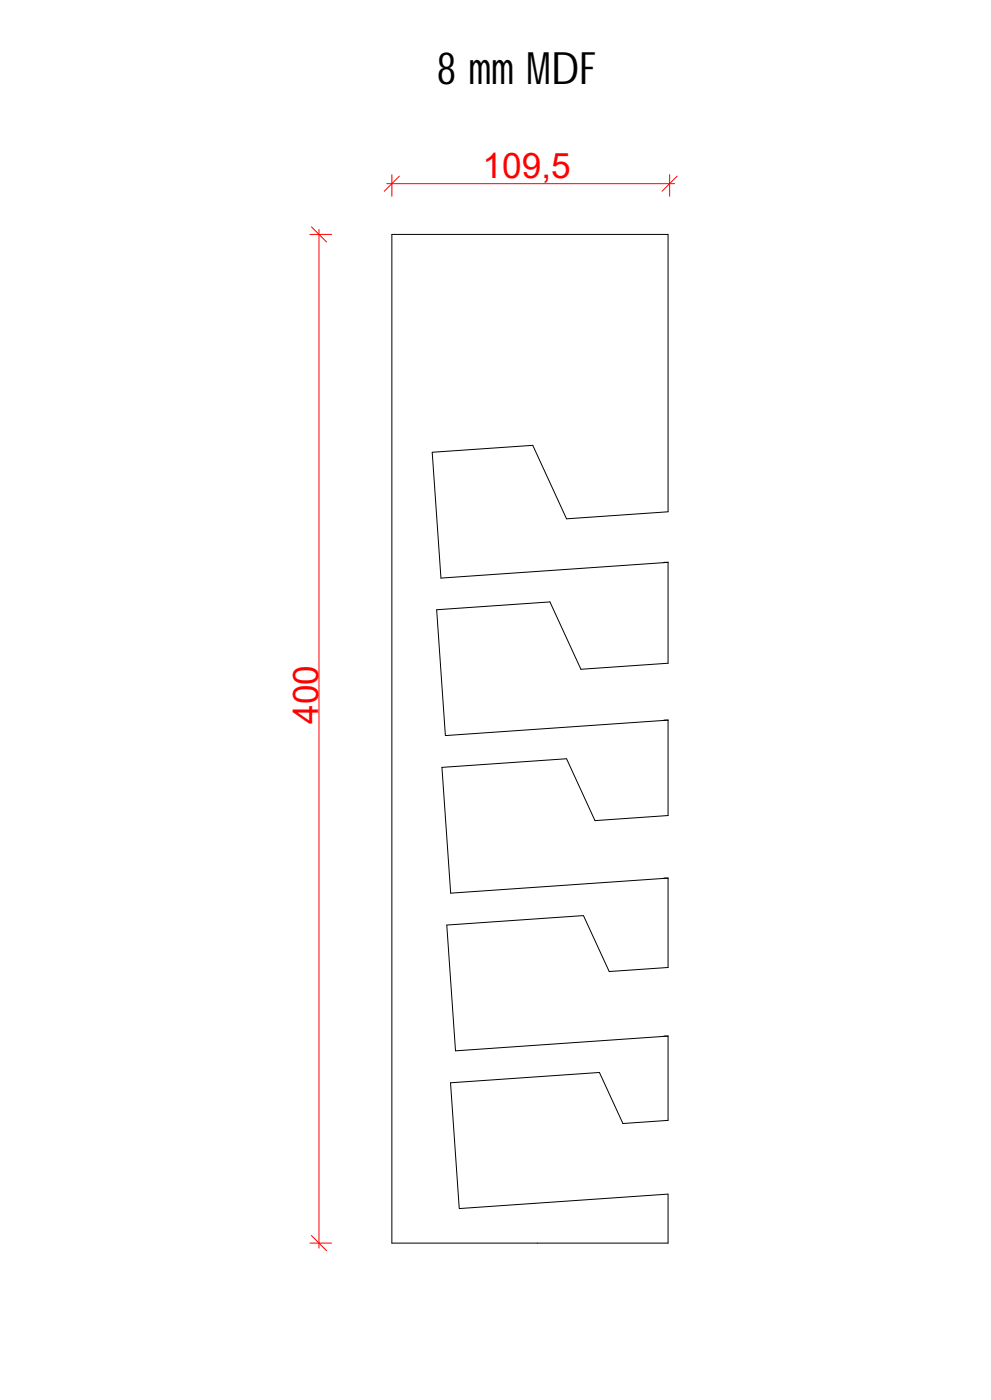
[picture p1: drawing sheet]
<svg xmlns="http://www.w3.org/2000/svg" width="841mm" height="1189mm" viewBox="0 0 841 1189" stroke-linecap="round" stroke-linejoin="round" font-family="sans-serif">
<defs><g id="words">
<text font-size="38" x="371" y="71">8 mm MDF</text>
<g font-size="29.9" fill="#f00">
<text x="410" y="152">109,5</text>
<text x="270" y="615" transform="rotate(-90 270 615)">400</text>
</g>
</g></defs>
<!-- layer: 0 -->
<path d="M563 478l-189 13-7-107 85-6 29 63 86-6v-236h-234v857h234v-42l-177 12-8-107 127-8 20 43 38-3v-71M567 478h-4M567 478v85l-74 5-26-57-96 7 7 107 185-13M567 612h-4M567 612v81l-62 4-24-53-106 8 7 106 181-12M567 746v76l-50 3-22-47-116 8 8 106 180-12M567 746h-4M567 880h-4" fill="none" stroke="#000" stroke-width=".85"/>
<!-- layer: 0.3 -->
<path d="M328 156h245M333 148v19M568 148v19M263 199h18M271 195v865M263 1056h18" fill="none" stroke="#f00" stroke-width=".85"/>
<!-- layer: 0 -->
<path d="M339 150l-13 12M575 150l-13 12M264 193l13 13M264 1049l13 13" fill="none" stroke="#f00" stroke-width=".85"/>
<use href="#words"/>
</svg>
